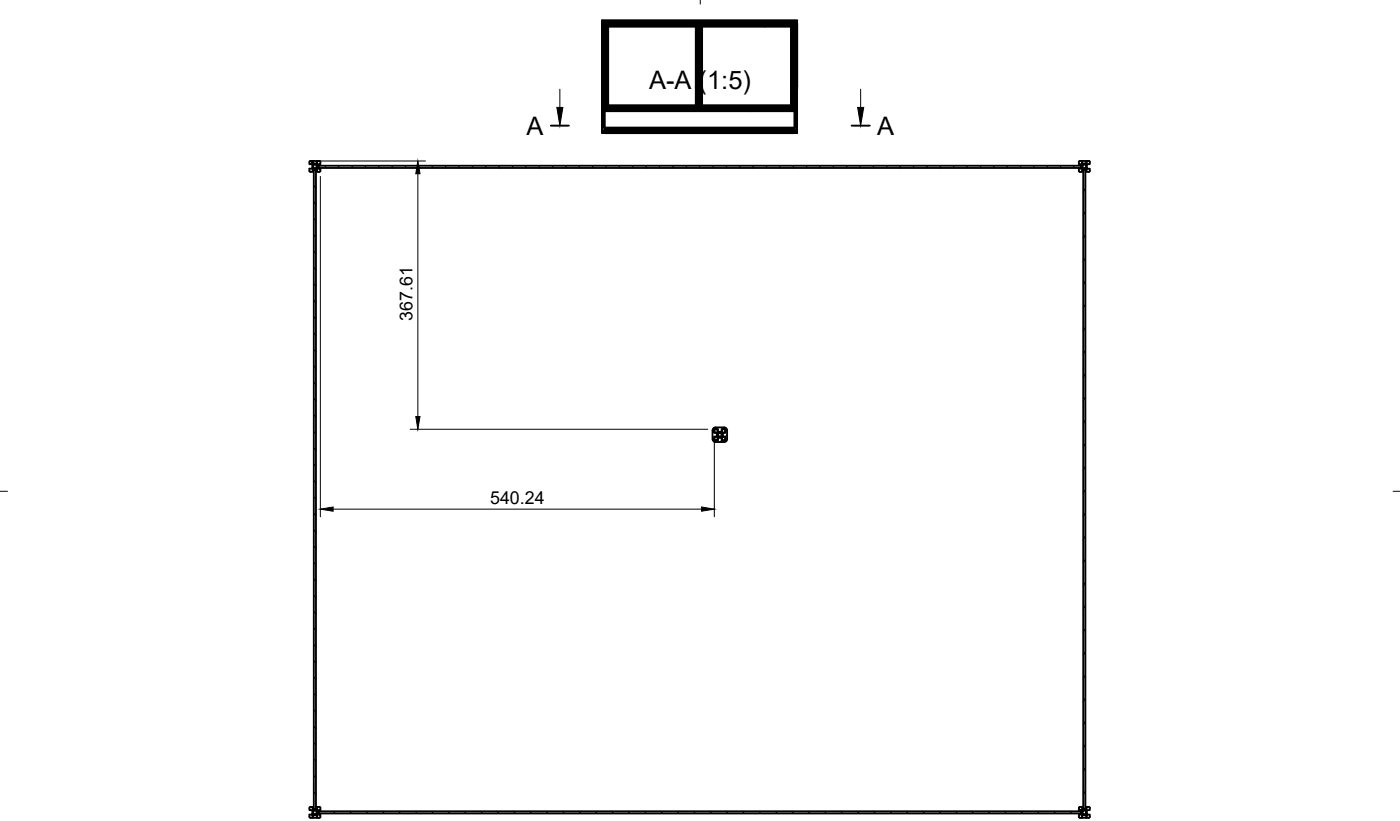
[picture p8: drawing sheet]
<svg xmlns="http://www.w3.org/2000/svg" width="384mm" height="225mm" viewBox="0 0 384 225" stroke-linecap="round" stroke-linejoin="round" font-family="sans-serif">
<defs><g id="words">
<g font-size="7">
<text x="178" y="24.4">A-A</text>
<text x="191.6" y="24.4">(</text>
<text x="193.9" y="24.4">1:5)</text>
<text x="144.4" y="36.9">A</text>
<text x="240.5" y="36.9">A</text>
</g>
<g font-size="4.9">
<text x="113.1" y="88" transform="rotate(-90 113.1 88)">367.61</text>
<text x="134.4" y="138.1">540.24</text>
</g>
</g></defs>
<!-- layer: Visible -->
<g fill="none" stroke="#000" stroke-width=".51">
<path d="M165.1 5.7h53.5v.2h-53.5zM165.1 5.9v.3h53.5v.2M165.1 6.2v.2M165.1 6.4h.2M165.1 6.4v28.6h.2v-28.6M165.1 5.7v-.1h53.5v.1M165.3 6.4h.3M165.6 6.4h.3M165.6 6.4v28.6h.3v-4.5M165.9 6.5v17.2M165.9 6.4l12.8 .1M165.9 6.4h52"/>
<path d="M165.9 6.4v23.3M166.3 6.6h.3v17.2h-.3v-17.2h-.3v17.2h.8h-.2v5.8h.2M166.6 6.6h.2M166.8 6.6v.2M166.8 7.1v.2M166.8 6.6h24v.2M166.8 6.8v.3M166.8 7.3v21.5M166.8 6.8h24M166.8 7.1h24M166.8 7.3h24M178.6 6.5v.1"/>
<path d="M178.7 6.4h.1M178.7 6.5l.1 .1M179.4 6.4l-.3 .2M179.4 6.4l38.5 .1M179.4 6.5v.1M190.8 7.1v.2M190.8 6.6h.2v17.2h.3v-17.2h-.3M190.8 6.8v.3M190.8 7.3v21.5M191.3 6.6h.3v17.2h-.8h.2v5.8h.3M192 6.6v17.2h.3v-17.2h.1M192.3 6.6h-.6v17.2h.8v-16.5"/>
<path d="M192.4 6.6h.1M192.5 6.8v.3M192.5 7.3v21.5M192.9 6.5v.1M193.1 6.5v.1M193.4 6.5v.1M193.6 6.5v.1M209.7 7.1h7.2v.2h-7.2zM216.9 6.6h-7.2v.2h-17.2v-.2h17.2v.7h-17.2v-.2h17.2v-.3h7.2M216.9 6.6v.2M216.9 6.6h.5M216.9 6.8v.3"/>
<path d="M216.9 7.3v21.5M217.1 6.6v17.2h.3v-17.2h.3v17.2h-.8h.2v5.8M217.9 6.4h.2M217.9 6.4v28.6h.2v-28.6M218.1 6.4h.3M218.4 6.4h.2M218.4 6.4v28.6h.2v-28.6M218.6 6.5v17.2M218.6 5.9v.3M165.1 35.7h53.5v.8h-53.5zM165.1 35.9h53.5M165.1 36.3h53.5"/>
<path d="M165.8 36.5h16.9M165.9 29.7h40v.8h-40v-.3h40v.3h12v-.3h-12v-.3M165.9 29.7v.2M165.9 24.4l.1 .1M165.9 23.7v.2M165.9 24.2v.2M165.9 35h52v.2h-52zM165.9 35.5v.2M165.9 35.5h.6v-.3h-.6l-.3-.2v-.7h-.3l-.1 1.4M165.9 35.5l-.1 .2M165.9 29.9v.3M165.9 23.9h.1"/>
<path d="M165.9 24.2h.1M165.9 29.9h40M165.9 35.5h52M165.9 23.7h.1M165.9 24.3v.1M166 23.7h-.1M166.3 29.6h-.3v-5.8h.3v5.8h.3M166.8 29.4v.2M166.8 28.8v.3M166.8 29.4h24v.2M166.8 29.1v.3M166.8 29.6h24"/>
<path d="M166.8 29.1h24M166.8 28.8h24M182.7 36.4l.1 .1M182.9 36.5h-.2M183.4 36.4l-.2 .1M190.8 29.6h.2M190.8 28.8v.3M190.8 29.1v.3M191.3 23.8h.3v5.8h-.3zM191.6 23.9h.1M191.6 23.7h.1M191.6 24.5h.1"/>
<path d="M191.6 24.2h.1M192 29.6v-5.8h-.3v5.8h.6M192.5 28.8v-5h-.2v5.8h.2M192.5 29.4v.2M192.5 28.8v.3M192.5 29.4h24.4v.2M192.5 29.6h24.4M192.5 29.1h24.4M192.5 28.8h24.4M192.5 29.1v.3M192.5 23.9h.1M192.5 23.7h.1"/>
<path d="M192.5 24.5h.1M192.5 24.2h.1M192.9 29.6v.1M193.1 29.6v.1M193.4 29.6v.1M193.6 29.6v.1M200.3 36.4v.1M200.5 36.5h-.2M200.8 36.5h.1M201 36.4l-.1 .1M205.9 29.9h12v.3M205.9 29.9v-.2h12v.2"/>
<path d="M216.9 29.6h.5M216.9 28.8v.3M216.9 29.1v.3M217.4 23.8h.3v5.8h-.3zM217.7 23.9h.2M217.7 23.7h.2M217.7 24.5h.2M217.7 24.2h.2M217.8 36.5h.1M217.9 35.5v.2M217.9 35.2h-.7v.3M218.6 24.2v.2"/>
<path d="M218.6 35v.6M218.6 23.7h.1M218.6 23.7v.2M218.6 35h-.2v-.7h-.3v.7l-.2 .2M218.6 35.6v.1M84.9 44.4l.1-.3h.7v.8h1.3v-.8h.7l.2 .3M84.9 44.4v.6h.8v1.2h-.8l.1 .9h.7v-.8h1.3v.8h.7l.2-.3M85.7 44.1h1.3v.7h-1.3zM86.1 46.5h.6v175.2h-.6zM87.3 45.4h209.2v.6h-209.2zM87.9 44.4v.6h-.8v1.2h.8v.6M295.9 44.4l.1-.3h.8v.8h1.2v-.8h.7l.2 .3"/>
<path d="M295.9 44.4v.6h.8v1.2h-.8v.8l.9 .1v-.8h1.2v.8l.8-.1 .1-.8h-.8v-1.2h.8v-.6M296.8 44.1h1.2v.7h-1.2zM297.1 46.5h.6v175.2h-.6zM195.7 117.4l.5-.3h2.4a.79 .79 0 0 1 .8 .8v2.4a.79 .79 0 0 1-.8 .8h-2.4a.83 .83 0 0 1-.8-.8v-2.4zM196 117.8l.8-.2v.8h1.2v-.8l.8 .1 .1 .8h-.8v1.3h.8v.7l-.9 .1v-.8h-1.2v.8h-.7l-.2-.8h.8v-1.3h-.8zM196.3 118.6l.3 .2 .1 .4-.4 .4M197.3 118.4h.2M197.3 118.4l-.3-.2-.1-.6h-.7l-.3 .1-.1 .9h.5M197.5 118.4l.4-.2v-.6l1 .1 .1 .9-.6 .1-.2 .3 .2 .6h.6l-.1 .9-1 .2v-.6l-.6-.2-.3 .2-.1 .6h-.9l-.2-1.1h.5M84.9 221.4l.1-.3h.7v.8h1.3v-.8h.7l.2 .3M84.9 221.4v.6h.8v1.2h-.8l.1 .9h.7v-.8h1.3v.8h.7l.2-.3M85.7 223.4h1.3v.7h-1.3z"/>
<path d="M87.3 222.3h209.2v.6h-209.2zM87.9 221.4v.6h-.8v1.2h.8v.6M295.9 221.4l.1-.3h.8v.8h1.2v-.8h.7l.2 .3M295.9 221.4v.6h.8v1.2h-.8v.8l.9 .1v-.8h1.2v.8l.8-.1 .1-.8h-.8v-1.2h.8v-.6M296.8 223.4h1.2v.7h-1.2z"/>
<circle cx="86.4" cy="45.6" r=".5"/>
<circle cx="297.4" cy="45.6" r=".5"/>
<circle cx="197.4" cy="119.1" r=".5"/>
<circle cx="86.4" cy="222.6" r=".5"/>
<circle cx="297.4" cy="222.6" r=".5"/>
</g>
<circle cx="217.9" cy="30.3" r=".25" fill="#000"/>
<!-- layer: BORDER -->
<path d="M192 -.1v1.2M0 134.6h2M382 134.6h2" fill="none" stroke="#000" stroke-width=".27"/>
<!-- layer: Section Lines -->
<path d="M151 34.4h5M233.5 34.4h5" fill="none" stroke="#000" stroke-width=".51"/>
<path d="M153.5 24.4v5M236 24.4v5" fill="none" stroke="#000" stroke-width=".27"/>
<path d="M152.7 29.4h1.7l-.9 5zM235.2 29.4h1.7l-.9 5z" fill="#000" stroke="#000" stroke-width=".27"/>
<!-- layer: Hatching -->
<g fill="none" stroke="#000" stroke-width=".27">
<path d="M85.7 44.1l-.5 .9M86.1 59.9l.6 .6M86.1 55.4l.6 .6M86.1 50.9l.6 .6M86.2 46.5l.5 .5M87.9 46.8l-.3 .3M89.1 45.4l.3 .6M92.8 45.4l.3 .6M96.4 45.4l.4 .6M100.1 45.4l.4 .6M103.8 45.4l.3 .6M107.4 45.4l.4 .6"/>
<path d="M111.1 45.4l.3 .6M114.8 45.4l.3 .6M118.4 45.4l.4 .6M122.1 45.4l.3 .6M125.8 45.4l.3 .6M129.4 45.4l.4 .6M133.1 45.4l.4 .6M136.8 45.4l.3 .6M140.4 45.4l.4 .6M144.1 45.4l.3 .6M147.8 45.4l.3 .6M151.4 45.4l.4 .6"/>
<path d="M155.1 45.4l.3 .6M158.8 45.4l.3 .6M162.4 45.4l.4 .6M166.1 45.4l.3 .6M169.8 45.4l.3 .6M173.4 45.4l.4 .6M177.1 45.4l.3 .6M180.8 45.4l.3 .6M184.4 45.4l.4 .6M188.1 45.4l.3 .6M191.7 45.4l.4 .6M195.4 45.4l.4 .6"/>
<path d="M199.1 45.4l.3 .6M202.8 45.4l.3 .6M206.4 45.4l.4 .6M210.1 45.4l.3 .6M213.8 45.4l.3 .6M217.4 45.4l.4 .6M221.1 45.4l.3 .6M224.7 45.4l.4 .6M228.4 45.4l.4 .6M232.1 45.4l.3 .6M235.7 45.4l.4 .6M239.4 45.4l.3 .6"/>
<path d="M243.1 45.4l.3 .6M246.7 45.4l.4 .6M250.4 45.4l.4 .6M254.1 45.4l.3 .6M257.7 45.4l.4 .6M261.4 45.4l.4 .6M265.1 45.4l.3 .6M268.7 45.4l.4 .6M272.4 45.4l.3 .6M276.1 45.4l.3 .6M279.7 45.4l.4 .6M283.4 45.4l.4 .6"/>
<path d="M287.1 45.4l.3 .6M290.7 45.4l.4 .6M294.4 45.4l.3 .6M297.6 51.7l-.6 1M297.6 58l-.6 1M298.4 46.2l-.4 .3M86.1 77.8l.6 .6M86.1 73.4l.6 .5M86.1 68.9l.6 .6M86.1 64.4l.6 .6M297.6 64.4l-.6 1M297.6 70.7l-.6 1"/>
<path d="M297.6 77.1l-.6 1M86.1 95.8l.6 .6M86.1 91.3l.6 .6M86.1 86.8l.6 .6M86.1 82.3l.6 .6M297.6 83.4l-.6 1M297.6 89.8l-.6 1M297.6 96.1l-.6 1M86.1 118.3l.6 .5M86.1 113.8l.6 .6M86.1 109.3l.6 .6M86.1 104.8l.6 .6"/>
<path d="M86.1 100.3l.6 .6M195.8 118.2l-.4 .5M196.5 119.8l-.6 .3M196.9 117.2l-.4 .4M197 119.5l-.3 .1M198.1 118.8l-.2 .2M198.9 118.4l-.3 .1M199.4 119.1l-.5 .6M297.6 102.5l-.6 1M297.6 108.8l-.6 1M297.6 115.2l-.6 1M86.1 136.2l.6 .6"/>
<path d="M86.1 131.7l.6 .6M86.1 127.2l.6 .6M86.1 122.7l.6 .7M197.9 120.6l-.5 .6M297.6 121.5l-.6 1M297.6 127.9l-.6 1M297.6 134.2l-.6 1M86.1 158.7l.6 .6M86.1 154.2l.6 .6M86.1 149.7l.6 .6M86.1 145.2l.6 .6M86.1 140.7l.6 .6"/>
<path d="M297.6 140.6l-.6 1M297.6 146.9l-.6 1M297.6 153.3l-.6 1M297.6 159.6l-.6 1M86.1 176.6l.6 .6M86.1 172.1l.6 .6M86.1 167.6l.6 .6M86.1 163.1l.6 .7M297.6 166l-.6 1M297.6 172.3l-.6 1M297.6 178.7l-.6 1M86.1 199.1l.6 .6"/>
<path d="M86.1 194.6l.6 .6M86.1 190.1l.6 .6M86.1 185.6l.6 .6M86.1 181.1l.6 .6M297.6 185l-.6 1M297.6 191.4l-.6 1M297.6 197.7l-.6 1M86.1 217l.6 .6M86.1 212.5l.6 .6M86.1 208.1l.6 .6M86.1 203.6l.6 .6M297.6 204.1l-.6 1"/>
<path d="M297.6 210.4l-.6 1M297.6 216.8l-.6 1M85.4 223.2l.3 .5M86.1 221.5l.1 .2M87.3 222.8l.2 .1M91.3 222.3l.6 .6M95.8 222.3l.6 .6M100.3 222.3l.6 .6M104.8 222.3l.6 .6M109.3 222.3l.6 .6M113.8 222.3l.6 .6M118.3 222.3l.6 .6"/>
<path d="M122.8 222.3l.6 .6M127.2 222.3l.7 .6M131.8 222.3l.5 .6M136.2 222.3l.6 .6M140.7 222.3l.6 .6M145.2 222.3l.6 .6M149.7 222.3l.6 .6M154.2 222.3l.6 .6M158.7 222.3l.6 .6M163.2 222.3l.6 .6M167.7 222.3l.6 .6M172.2 222.3l.6 .6"/>
<path d="M176.7 222.3l.5 .6M181.1 222.3l.6 .6M185.6 222.3l.6 .6M190.1 222.3l.6 .6M194.6 222.3l.6 .6M199.1 222.3l.6 .6M203.6 222.3l.6 .6M208.1 222.3l.6 .6M212.6 222.3l.6 .6M217.1 222.3l.6 .6M221.5 222.3l.6 .6M226 222.3l.6 .6"/>
<path d="M230.5 222.3l.6 .6M235 222.3l.6 .6M239.5 222.3l.6 .6M244 222.3l.6 .6M248.5 222.3l.6 .6M253 222.3l.6 .6M257.5 222.3l.6 .6M262 222.3l.6 .6M266.4 222.3l.7 .6M270.9 222.3l.6 .6M275.4 222.3l.6 .6M279.9 222.3l.6 .6"/>
<path d="M284.4 222.3l.6 .6M288.9 222.3l.6 .6M293.4 222.3l.6 .6M295.8 221.6l1.2 .6M297.8 222.7l.2 .1M298.7 223.2l.1 .1"/>
</g>
<!-- layer: FD_Dimensions -->
<path d="M87.2 44.1h29.5M87.9 48.3v93.3M114.6 47.6v66.5M112.5 117.6h81.6M91.4 139.5h101M195.9 120.6v21" fill="none" stroke="#000" stroke-width=".27"/>
<path d="M114.6 44.1l.6 3.5h-1.2zM114 114.1h1.2l-.6 3.5zM87.9 139.5l3.5-.6v1.2zM192.4 138.9l3.5 .6-3.5 .6z" fill="#000" stroke="#000" stroke-width=".27"/>
<use href="#words"/>
</svg>
